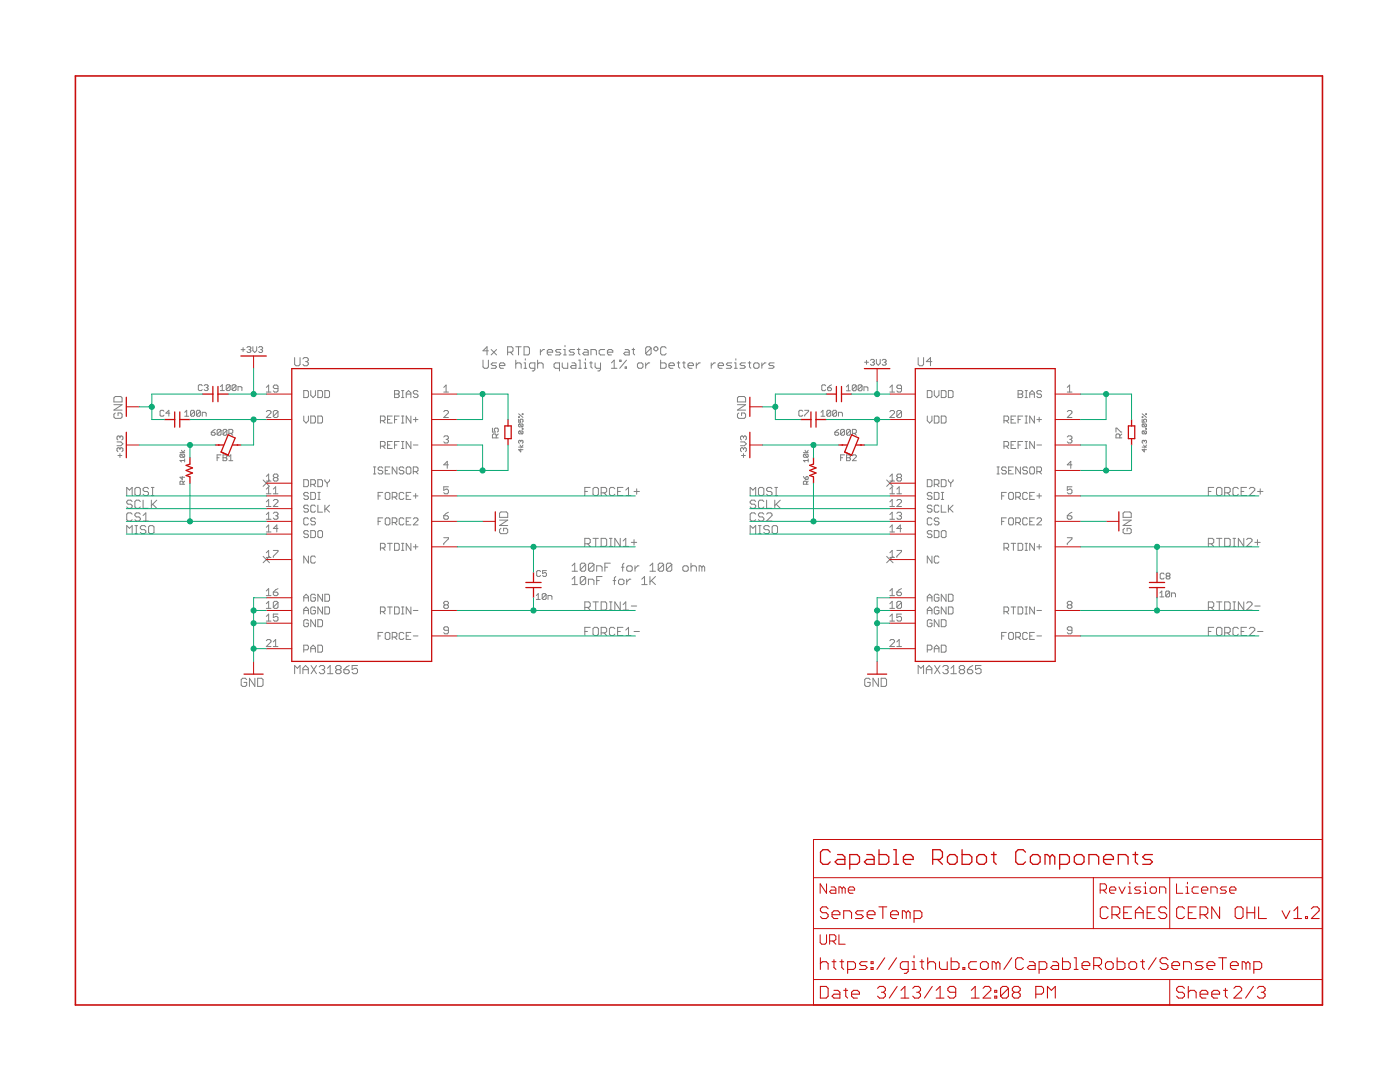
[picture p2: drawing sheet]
<svg xmlns="http://www.w3.org/2000/svg" width="279mm" height="216mm" viewBox="0 0 279 216" stroke-linecap="round" stroke-linejoin="round" font-family="sans-serif">
<g fill="none" stroke="#808080" stroke-width=".2">
<path d="M22.7 79.4l.3-.3h1.1l.3 .3v.8h-1.7zM40.4 77l-.2-.2h-.4l-.2 .2v.7l.2 .2h.4l.2-.2M40.7 77l.3-.2h.3l.2 .2-.2 .3M41.1 77.3h.2M41.3 77.3l.2 .3-.2 .3h-.3l-.3-.2M44 77.2l.4-.4v1.1M44 77.9h.8M45.9 77v.7l-.2 .2h-.4l-.2-.2M45.9 77l-.2-.2h-.4l-.2 .2v.7M45.9 77l-.8 .7M47.1 77v.7l-.2 .2h-.4l-.2-.2M47.1 77l-.2-.2h-.4l-.2 .2v.7"/>
<path d="M47.1 77l-.8 .7M47.5 77.9v-.7h.6l.2 .1v.6M48.1 69.8h.8M48.5 69.4v.7M49.3 69.4l.2-.2h.4l.2 .2-.2 .4M49.7 69.8h.2M49.9 69.8l.2 .2-.2 .3h-.4l-.2-.2M50.5 69.2v.8l.3 .3 .4-.3v-.8M51.6 69.4l.2-.2h.4l.2 .2-.2 .4M52 69.8h.2M52.2 69.8l.2 .2-.2 .3h-.4l-.2-.2M53.1 78.2h1"/>
<path d="M53.1 77.3l.5-.5v1.4M55.5 77.5h-.7l-.3-.2v-.2l.3-.3h.4l.3 .3v.9l-.3 .2h-.4l-.3-.2M58.8 71.4v1.3l.3 .3h.5l.3-.3v-1.3M60.5 71.6l.2-.2h.6l.2 .2v.3l-.2 .3M60.6 77.9h.7l.3 .3v.9l-.3 .2h-.7zM61 72.2h.3M61.3 72.2l.2 .2v.3l-.2 .3h-.6l-.2-.3M62 77.9v1l.5 .4 .4-.4v-1M63.4 77.9h.7l.3 .3v.9l-.3 .2h-.7zM64.8 77.9h.7l.3 .3v.9l-.3 .2h-.7zM78.7 77.9h.7l.3 .3v.2l-.3 .2 .3 .3v.2l-.3 .2h-.7zM78.7 78.6h.7"/>
<path d="M80.1 77.9h.5M80.1 79.3h.5M80.4 77.9v1.4M81.1 78.6h.9M81.1 79.3v-.9l.4-.5 .5 .5v.9M83.4 78.2l-.2-.3h-.5l-.2 .3v.2l.2 .2h.5l.2 .3v.2l-.2 .2h-.5l-.2-.2M88.6 77.3l.4-.5v1.4M88.6 78.2h.9M96.4 71.9v1.3l.3 .3h.5l.3-.3v-1.3M97.5 70h-1.1l.8-.8v1.6M98 69.7l1.1 1.1M99.1 69.7l-1.1 1.1"/>
<path d="M99.1 72.4h-.8l-.3 .3 .3 .2h.5l.3 .3-.3 .3h-.8M99.7 72.9h1.1v-.2l-.3-.3h-.6l-.2 .3v.5l.2 .3h.6M101.3 70.3h.8l.3-.3v-.5l-.3-.3h-.8v1.6M101.9 70.3l.5 .5M102.9 69.2h1.1M102.9 72.7l.3-.3h.6l.2 .3v.8M102.9 71.9v1.6M103.5 69.2v1.6M104.6 69.2h.8l.3 .3v1l-.3 .3h-.8zM104.6 73.5h.5M104.6 72.4h.2v1.1M104.8 71.6v.3"/>
<path d="M106.7 73.5h-.8l-.2-.3v-.5l.2-.3h.8v1.4l-.2 .2h-.3M107.3 72.7l.3-.3h.5l.3 .3v.8M107.3 71.9v1.6M107.8 69.7v1.1M108.7 69.7h-.3l-.6 .6M109.2 70.3h1.1v-.3l-.3-.3h-.5l-.3 .3v.5l.3 .3h.5M111.7 73.5h-.9l-.2-.3v-.5l.2-.3h.9v1.6M111.9 69.7h-.8l-.3 .3 .3 .3h.6l.2 .2-.2 .3h-.9M112.2 72.4v.8l.3 .3h.8v-1.1M112.5 70.8h.5M112.5 69.7h.3v1.1M112.8 68.9v.3"/>
<path d="M114.1 72.4h.6l.2 .3v.8h-.8l-.2-.3 .2-.3h.8M114.7 69.7h-.8l-.3 .3 .3 .3h.5l.3 .2-.3 .3h-.8M115.2 69.7h.6M115.5 69.5v1l.3 .3M115.5 73.5h.5M115.5 71.9h.3v1.6M116.6 69.7h.5l.3 .3v.8h-.8l-.3-.3 .3-.2h.8M116.6 73.5h.5M116.6 72.4h.2v1.1M116.8 71.6v.3M117.7 72.4h.5M117.9 70.8v-1.1h.9l.2 .3v.8"/>
<path d="M117.9 72.1v1.1l.3 .3M118.8 72.4v.8l.2 .3h.8M119.8 72.4v1.4l-.2 .2h-.3M120.7 69.7h-.9l-.2 .3v.5l.2 .3h.9M121.2 70.3h1.1v-.3l-.3-.3h-.5l-.3 .3v.5l.3 .3h.5M122 73.5h1.1M122 72.4l.6-.5v1.6M123.7 71.9h.3v.2h-.3zM124.8 69.7h.5l.3 .3v.8h-.8l-.3-.3 .3-.2h.8M124.8 73.2h.2v.3h-.2zM125 71.9l-1.3 1.6M126.1 69.7h.6"/>
<path d="M126.4 69.5v1l.3 .3M127.2 72.7l.3-.3h.5l.3 .3v.5l-.3 .3h-.5l-.3-.3zM128.9 72.4v1.1M129.7 72.4h-.3l-.5 .5M129.9 69.5l-.2-.3h-.6l-.2 .3v1M129.9 69.5v1l-.2 .3h-.6l-.2-.3M129.9 69.5l-1 1M130.5 69.5l.3-.3h.2l.3 .3v.2l-.3 .3h-.2l-.3-.3zM131.8 71.9v1.6h.9l.2-.3v-.5l-.2-.3h-.9M132.9 69.5l-.2-.3h-.6l-.3 .3v1l.3 .3h.6l.2-.3M133.5 72.9h1.1v-.2l-.3-.3h-.5l-.3 .3v.5l.3 .3h.5M135.1 72.4h.6"/>
<path d="M135.4 72.1v1.1l.3 .3M136.2 72.4h.6M136.5 72.1v1.1l.3 .3M137.3 72.9h1.1v-.2l-.3-.3h-.5l-.3 .3v.5l.3 .3h.5M139 72.4v1.1M139.8 72.4h-.3l-.5 .5M141.9 72.4v1.1M142.8 72.4h-.3l-.6 .5M143.3 72.9h1.1v-.2l-.3-.3h-.5l-.3 .3v.5l.3 .3h.5M146 72.4h-.8l-.3 .3 .3 .2h.6l.2 .3-.2 .3h-.9M146.6 73.5h.5M146.6 72.4h.3v1.1"/>
<path d="M146.9 71.6v.3M147.2 79.4l.2-.3h1.1l.3 .3v.8h-1.6zM148.8 72.4h-.8l-.3 .3 .3 .2h.5l.3 .3-.3 .3h-.8M149.3 72.4h.6M149.6 72.1v1.1l.3 .3M150.4 72.7l.3-.3h.5l.3 .3v.5l-.3 .3h-.5l-.3-.3zM152 72.4v1.1M152.9 72.4h-.3l-.6 .5M154.5 72.4h-.8l-.3 .3 .3 .2h.5l.3 .3-.3 .3h-.8M164.8 77l-.2-.2h-.4l-.2 .2v.8l.2 .2h.4l.2-.2M165.2 77.4h.6l.1 .4-.1 .2h-.4l-.2-.2zM165.9 76.8l-.7 .6"/>
<path d="M168.9 77.2l.4-.4v1.2M168.9 78h.8M170.9 77l-.2-.2h-.4l-.2 .2v.8M170.9 77v.8l-.2 .2h-.4l-.2-.2M170.9 77l-.8 .8M172 77l-.1-.2h-.5l-.1 .2v.8M172 77v.8l-.1 .2h-.5l-.1-.2M172 77l-.7 .8M172.4 78v-.8h.6l.2 .2v.6M172.6 72.3h.7M172.9 71.9v.8M173.7 71.9l.2-.2h.4l.2 .2-.2 .4"/>
<path d="M174.1 72.3h.2M174.3 72.3l.2 .2-.2 .4h-.4l-.2-.2M174.9 71.7v.8l.4 .4 .4-.4v-.8M176.1 71.9l.2-.2h.3l.2 .2-.2 .4M176.4 72.3h.2M176.6 72.3l.2 .2-.2 .4h-.3l-.2-.2M177.6 78.2h.9M177.6 77.3l.5-.5v1.4M179.9 77.5h-.7l-.2-.2v-.2l.2-.3h.5l.2 .3v.9l-.2 .2h-.5l-.2-.2M183.2 71.4v1.3l.3 .3h.6l.2-.3v-1.3M185.1 77.9h.7l.2 .3v.9l-.2 .2h-.7zM186 72.2h-1.1l.8-.8v1.6"/>
<path d="M186.5 77.9v1l.4 .4 .5-.4v-1M187.9 77.9h.7l.2 .3v.9l-.2 .2h-.7zM189.3 77.9h.7l.2 .3v.9l-.2 .2h-.7zM203.2 77.9h.7l.2 .3v.2l-.2 .2 .2 .3v.2l-.2 .2h-.7zM203.2 78.6h.7M204.6 77.9h.4M204.6 79.3h.4M204.8 77.9v1.4M205.5 78.6h.9M205.5 79.3v-.9l.5-.5 .4 .5v.9M207.9 78.2l-.3-.3h-.4l-.3 .3v.2l.3 .2h.4l.3 .3v.2l-.3 .2h-.4l-.3-.2M213 78.2h.9"/>
<path d="M213 77.3l.5-.5v1.4M22.7 80.8h1.7l-1.7 1h1.7M23 82.4l-.3 .3v.5l.3 .3h1.1l.3-.3v-.5l-.3-.3h-.5v.5M23.3 88.2h.8l.4 .4-.4 .3h-.8M23.5 90.9h.8M23.9 87.2v.2M23.9 89.5v.2M23.9 90.5v.8M23.9 89.5l-.2-.2-.4 .2v.4l.2 .2M23.9 87.2l-.2-.2-.4 .2v.4l.2 .2M23.9 89.5l.2-.2 .4 .2v.4l-.2 .2M23.9 87.2l.2-.2 .4 .2v.4l-.2 .2"/>
<path d="M25.3 98.9v-1.6l.5 .5 .6-.5v1.6M26.9 97.5l.3-.2h.5l.3 .2v1.1l-.3 .3h-.5l-.3-.3zM28.6 99.8v1.6h1M29.6 97.5l-.2-.2h-.6l-.2 .2v.3l.2 .3h.6l.2 .2v.3l-.2 .3h-.6l-.2-.3M30.2 99.8v1.6M30.2 97.3h.5M30.2 98.9h.5M30.5 97.3v1.6M31.3 99.8l-1.1 1.1M32.7 82.1l-.2-.2h-.4l-.2 .2v.7l.2 .2h.4l.2-.2M33.9 82.4h-.8l.6-.5v1.1M35.9 90.3h1"/>
<path d="M36.1 90.6h.6l.2 .2-.2 .4M36.1 90.6l-.2 .2 .2 .4h.6M36.1 90.6l.6 .6M36.2 89.9l.3 .4 .4-.4M36.4 95.1v.6l-.5-.5h1M36.5 96.6v-.4l-.4-.2-.2 .2v.4h1M36.9 91.9h-1l.3 .3M36.9 91.6v.6M36.9 96l-.4 .3M36.9 82.3l.4-.4v1.2M36.9 83.1h.8M38.8 82.1v.7l-.2 .3h-.4l-.2-.3"/>
<path d="M38.8 82.1l-.2-.2h-.4l-.2 .2v.7M38.8 82.1l-.8 .7M40 82.1v.7l-.2 .3h-.4l-.2-.3M40 82.1l-.2-.2h-.4l-.2 .2v.7M40 82.1l-.8 .7M40.4 83.1v-.8h.6l.1 .2v.6M42.2 86.3h.6l.1 .4-.1 .1h-.4l-.2-.1zM42.9 85.7l-.7 .6M43.3 91.3h.4M44.1 85.9l-.2-.2h-.4l-.2 .2v.8M44.1 90.8h-.8v1.1M44.1 85.9v.8l-.2 .1h-.4l-.2-.1"/>
<path d="M44.1 85.9l-.8 .8M44.5 90.8h.6l.2 .2-.2 .3 .2 .4-.2 .2h-.6zM44.5 91.3h.6M45.3 85.9l-.2-.2h-.4l-.2 .2v.8M45.3 85.9v.8l-.2 .1h-.4l-.2-.1M45.3 85.9l-.8 .8M45.7 91.9h.8M45.7 91.1l.4-.3v1.1M45.7 86.5h.6l.2-.2v-.4l-.2-.2h-.6v1.1M46.1 86.5l.4 .3M52.5 95.8l1.3 1.2M53.1 96h1"/>
<path d="M53.1 82.1l.3-.2h.4l.3 .2v.3l-1 .9h1M53.1 98.5h1M53.1 95.1l.5-.5v1.4M53.1 97.6l.5-.5v1.4M53.8 95.8l-1.3 1.2M54.5 99.9l.3-.2h.4l.3 .2v.2l-1 1h1M54.5 98.5h1M54.5 97.6l.5-.5v1.4M54.8 95.3l-.3-.2v-.3l.3-.2h.4l.3 .2v.3l-.3 .2M54.8 95.3l-.3 .2v.3l.3 .2h.4l.3-.2v-.3l-.3-.2M54.8 95.3h.4M55.5 82.1v1l-.3 .2h-.4l-.3-.2"/>
<path d="M55.5 82.1l-.3-.2h-.4l-.3 .2v1M55.5 82.1l-1 1M60.6 95.7h.7l.3 .2v1l-.3 .2h-.7zM60.6 83v.9l.5 .5 .5-.5v-.9M61.6 98.5l-.3-.2h-.4l-.3 .2v.2l.3 .3h.4l.3 .2v.2l-.3 .3h-.4l-.3-.3M62 83h.7l.2 .2v1l-.2 .2h-.7zM62 96.6h.7l.2-.2v-.5l-.2-.2h-.7v1.4M62 98.3h.7l.2 .2v.9l-.2 .3h-.7zM62.5 96.6l.4 .5M63.4 83h.7l.3 .2v1l-.3 .2h-.7zM63.4 95.7h.7l.3 .2v1l-.3 .2h-.7zM63.4 98.3h.5"/>
<path d="M63.4 99.7h.5M63.7 98.3v1.4M64.8 95.7v.2l.5 .5M65.3 96.4v.7M65.8 95.7v.2l-.5 .5M74.5 94.6h.5M74.5 93.2h.5M74.8 93.2v1.4M75.5 99h.4M75.9 83.9h.7l.3-.2v-.5l-.3-.2h-.7v1.4M75.9 89h.7l.3-.2v-.5l-.3-.2h-.7v1.4M76.4 93.4l-.2-.2h-.5l-.2 .2v.2l.2 .3h.5l.2 .2v.2l-.2 .3h-.5l-.2-.3"/>
<path d="M76.4 83.9l.5 .5M76.4 89l.5 .5M76.4 98.3h-.9v1.4M76.9 93.9h.4M77.1 98.3h.5l.2 .2v.9l-.2 .3h-.5l-.2-.3v-.9zM77.3 83.7h.5M77.3 88.8h.5M77.8 93.2h-.9v1.4h.9M78.3 83h-1v1.4h1M78.3 88.1h-1v1.4h1M78.3 99.2h.7l.2-.2v-.5l-.2-.2h-.7v1.4M78.7 83.7h.5"/>
<path d="M78.7 88.8h.5M78.7 99.2l.5 .5M79.2 93.2v1.4l-.9-1.4v1.4M79.7 83h-1v1.4M79.7 88.1h-1v1.4M80.1 83h.5M80.1 84.4h.5M80.1 88.1h.5M80.1 89.5h.5M80.4 83v1.4M80.4 88.1v1.4M80.6 93.4l-.2-.2h-.5l-.2 .2v.2l.2 .3h.5l.2 .2v.2l-.2 .3h-.5l-.2-.3"/>
<path d="M80.6 98.5l-.2-.2h-.5l-.2 .2v.9l.2 .3h.5l.2-.3M81.1 99h.4M81.3 93.2h.5l.2 .2v.9l-.2 .3h-.5l-.2-.3v-.9zM82 83v1.4l-.9-1.4v1.4M82 88.1v1.4l-.9-1.4v1.4M82 98.3h-.9v1.4h.9M82.5 94.1h.7l.2-.2v-.5l-.2-.2h-.7v1.4M82.5 83.7h.9M82.5 88.8h.9M82.5 99h.9M83 83.2v1M83 98.5v.9"/>
<path d="M83 94.1l.4 .5M88.6 82.1l.2-.2h.5l.2 .2v.3l-.9 .9h.9M88.6 87.2l.2-.2h.5l.2 .2v.2l-.2 .3M89 87.7h.3M89.3 87.7l.2 .2v.3l-.2 .2h-.5l-.2-.2M89.5 97.1h-.9v.7l.7-.2 .2 .2v.5l-.2 .2h-.5l-.2-.2M89.5 92.8h-.9l.7-.7v1.4M98.3 85.4v.8h.5l-.1-.4 .1-.4h.5l.1 .2v.4l-.1 .2M99 87.4v-.6l-.2-.2h-.3l-.2 .2v.6h1.1M99.4 86.6l-.4 .4M103.5 89.2h.9M103.5 83.2l.2 .1z"/>
<path d="M103.5 83.7v.5h.4l-.1-.3 .1-.2 .5 .1-.2 .4M103.5 82.6l.9 .7M103.7 84.6l-.2 .4 .2 .2h.5M103.7 86l-.2 .4 .2 .2h.5M103.7 84.6l.7 .1-.2 .5M103.7 86h.5l.2 .1-.2 .5M103.7 86l.5 .6M103.7 84.6l.5 .6M103.8 88.8l.3 .4 .3-.4M103.9 89.6v.6l-.4-.5h.9M103.9 88v.2M103.9 88l-.1-.1-.3 .1 .2 .5"/>
<path d="M103.9 88l.2-.1 .3 .1-.2 .5M104.2 82.6h.2v.1h-.2zM104.2 85.5h.2v.1h-.2zM116.7 98.1h.5M117.8 97.3h-1.1v1.6M118.6 97.3h.5l.3 .2v1.1l-.3 .3h-.5l-.3-.3v-1.1zM120 98.3h.8l.3-.2v-.6l-.3-.2h-.8v1.6M120.5 98.3l.6 .6M122.7 97.5l-.3-.2h-.5l-.3 .2v1.1l.3 .3h.5l.3-.3M123.3 98.1h.5M124.3 97.3h-1v1.6h1M124.9 98.9h1.1"/>
<path d="M124.9 97.8l.5-.5v1.6M126.5 98.1h1.1M127.1 97.5v1.1M147.2 80.8h1.6l-1.6 1h1.6M147.4 82.4l-.2 .3v.5l.2 .3h1.1l.3-.3v-.5l-.3-.3h-.5v.5M147.8 88.2h.8l.3 .4-.3 .3h-.8M148 90.9h.8M148.4 89.5l-.2-.2-.4 .2v.4l.2 .2M148.4 89.5l.2-.2 .3 .2v.4l-.1 .2M148.4 87.2l-.2-.2-.4 .2v.4l.2 .2M148.4 87.2l.2-.2 .3 .2v.4l-.1 .2M148.4 87.2v.2"/>
<path d="M148.4 89.5v.2M148.4 90.5v.8M149.7 98.9v-1.6l.6 .5 .5-.5v1.6M151.4 97.5l.2-.2h.6l.2 .2v1.1l-.2 .3h-.6l-.2-.3zM153 99.8v1.6h1.1M154.1 97.5l-.3-.2h-.5l-.3 .2v.3l.3 .3h.5l.3 .2v.3l-.3 .3h-.5l-.3-.3M154.6 99.8v1.6M154.6 97.3h.6M154.6 98.9h.6M154.9 97.3v1.6M155.7 99.8l-1.1 1.1M160.2 82.1l-.2-.2h-.4l-.2 .2v.7l.2 .2h.4l.2-.2"/>
<path d="M160.3 90.3h1M160.3 95.1l.5 .6M160.5 90.6l-.2 .2v.3l.2 .1h.6M160.5 90.6h.6l.2 .2-.2 .4M160.5 90.6l.6 .6M160.6 81.9h.8v.2l-.8 .7v.2M160.7 89.9l.3 .4 .3-.4M160.8 95.2l.3-.1 .2 .4-.5 .2zM161 96.6v-.4l-.2-.2-.5 .2v.4h1M161.3 91.9h-1l.4 .3M161.3 91.6v.6M161.3 96l-.3 .3"/>
<path d="M163.9 83.1h.7M163.9 82.3l.3-.4v1.2M165.8 82.1v.7l-.2 .3h-.4l-.2-.3M165.8 82.1l-.2-.2h-.4l-.2 .2v.7M165.8 82.1l-.8 .7M166.6 86.3h.6l.2 .4-.2 .1h-.4l-.2-.1zM167 82.1v.7l-.2 .3h-.4l-.2-.3M167 82.1l-.2-.2h-.4l-.2 .2v.7M167 82.1l-.8 .7M167.3 83.1v-.8h.6l.2 .2v.6M167.4 85.7l-.8 .6M167.8 91.3h.4"/>
<path d="M168.6 90.8h-.8v1.1M168.6 85.9v.8l-.2 .1h-.4l-.2-.1M168.6 85.9l-.2-.2h-.4l-.2 .2v.8M168.6 85.9l-.8 .8M169 90.8h.5l.2 .2-.2 .3 .2 .4-.2 .2h-.5zM169 91.3h.5M169.7 85.9v.8l-.2 .1h-.4l-.1-.1M169.7 85.9l-.2-.2h-.4l-.1 .2v.8M169.7 85.9l-.7 .8M170.1 86.5h.6l.2-.2v-.4l-.2-.2h-.6v1.1M170.1 91l.2-.2h.4l.2 .2v.1l-.8 .8h.8M170.5 86.5l.4 .3"/>
<path d="M177 95.8l1.2 1.2M177.6 96h.9M177.6 82.1l.2-.2h.5l.2 .2v.3l-.9 .9h.9M177.6 98.5h.9M177.6 95.1l.5-.5v1.4M177.6 97.6l.5-.5v1.4M178.2 95.8l-1.2 1.2M179 99.9l.2-.2h.5l.2 .2v.2l-.9 1h.9M179 98.5h.9M179 97.6l.5-.5v1.4M179.2 95.3l-.2 .2v.3l.2 .2h.5l.2-.2v-.3l-.2-.2M179.2 95.3l-.2-.2v-.3l.2-.2h.5l.2 .2v.3l-.2 .2"/>
<path d="M179.2 95.3h.5M179.9 82.1l-.9 1M179.9 82.1v1l-.2 .2h-.5l-.2-.2M179.9 82.1l-.2-.2h-.5l-.2 .2v1M185.1 95.7h.7l.2 .2v1l-.2 .2h-.7zM185.1 83v.9l.4 .5 .5-.5v-.9M186 98.5l-.2-.2h-.5l-.2 .2v.2l.2 .3h.5l.2 .2v.2l-.2 .3h-.5l-.2-.3M186.5 83h.7l.2 .2v1l-.2 .2h-.7zM186.5 96.6h.7l.2-.2v-.5l-.2-.2h-.7v1.4M186.5 98.3h.7l.2 .2v.9l-.2 .3h-.7zM186.9 96.6l.5 .5M187.9 83h.7l.2 .2v1l-.2 .2h-.7z"/>
<path d="M187.9 95.7h.7l.2 .2v1l-.2 .2h-.7zM187.9 98.3h.4M187.9 99.7h.4M188.1 98.3v1.4M189.3 95.7v.2l.4 .5M189.7 96.4v.7M190.2 95.7v.2l-.5 .5M199 94.6h.4M199 93.2h.4M199.2 93.2v1.4M199.9 99h.5M200.4 83.9h.7l.2-.2v-.5l-.2-.2h-.7v1.4"/>
<path d="M200.4 89h.7l.2-.2v-.5l-.2-.2h-.7v1.4M200.8 93.4l-.2-.2h-.5l-.2 .2v.2l.2 .3h.5l.2 .2v.2l-.2 .3h-.5l-.2-.3M200.8 98.3h-.9v1.4M200.8 83.9l.5 .5M200.8 89l.5 .5M201.3 93.9h.5M201.3 98.5l.2-.2h.5l.2 .2v.9l-.2 .3h-.5l-.2-.3zM201.8 83.7h.4M201.8 88.8h.4M202.2 93.2h-.9v1.4h.9M202.7 83h-.9v1.4h.9M202.7 88.1h-.9v1.4h.9"/>
<path d="M202.7 99.2h.7l.2-.2v-.5l-.2-.2h-.7v1.4M203.2 83.7h.4M203.2 88.8h.4M203.2 99.2l.4 .5M203.6 93.2v1.4l-.9-1.4v1.4M204.1 83h-.9v1.4M204.1 88.1h-.9v1.4M204.6 83h.4M204.6 84.4h.4M204.6 88.1h.4M204.6 89.5h.4M204.8 83v1.4"/>
<path d="M204.8 88.1v1.4M205 93.4l-.2-.2h-.5l-.2 .2v.2l.2 .3h.5l.2 .2v.2l-.2 .3h-.5l-.2-.3M205 98.5l-.2-.2h-.5l-.2 .2v.9l.2 .3h.5l.2-.3M205.5 93.4l.2-.2h.5l.2 .2v.9l-.2 .3h-.5l-.2-.3zM205.5 99h.5M206.4 98.3h-.9v1.4h.9M206.4 83v1.4l-.9-1.4v1.4M206.4 88.1v1.4l-.9-1.4v1.4M206.9 83.7h1M206.9 88.8h1M206.9 94.1h.7l.3-.2v-.5l-.3-.2h-.7v1.4M206.9 99h1"/>
<path d="M207.4 83.2v1M207.4 98.5v.9M207.4 94.1l.5 .5M213 82.1l.2-.2h.5l.2 .2v.3l-.9 .9h.9M213 87.2l.2-.2h.5l.2 .2v.2l-.2 .3M213.5 87.7h.2M213.7 87.7l.2 .2v.3l-.2 .2h-.5l-.2-.2M213.9 92.8h-.9l.7-.7v1.4M213.9 97.1h-.9v.7l.7-.2 .2 .2v.5l-.2 .2h-.5l-.2-.2M222.7 86.2v-.8h.2l.8 .8h.2M223.5 87.4v-.6l-.2-.2h-.4l-.2 .2v.6h1.2M223.9 86.6l-.4 .4"/>
<path d="M227.9 89.2h.9M227.9 83.7v.5h.5l-.2-.3 .2-.2 .4 .1-.1 .4M227.9 83.2l.2 .1zM227.9 82.6l.9 .7M228.1 86l-.2 .1 .2 .5h.6M228.1 86h.6l.1 .1-.1 .5M228.1 84.6l-.2 .1 .2 .5h.6M228.1 84.6l.7 .1-.1 .5M228.1 86l.6 .6M228.1 84.6l.6 .6M228.2 88.8l.3 .4 .3-.4M228.4 89.6v.6l-.5-.5h.9"/>
<path d="M228.4 88l-.2-.1-.3 .1 .2 .5M228.4 88l.1-.1 .3 .1-.1 .5M228.4 88v.2M228.7 85.5h.1v.1h-.1zM228.7 82.6h.1v.1h-.1zM241.2 98.1h.5M242.2 97.3h-1v1.6M243.1 97.3h.5l.3 .2v1.1l-.3 .3h-.5l-.3-.3v-1.1zM244.4 98.3h.8l.3-.2v-.6l-.3-.2h-.8v1.6M245 98.3l.5 .6M247.1 97.5l-.2-.2h-.6l-.2 .2v1.1l.2 .3h.6l.2-.3M247.7 98.1h.5"/>
<path d="M248.8 97.3h-1.1v1.6h1.1M249.3 97.5l.3-.2h.5l.3 .2v.3l-1.1 1.1h1.1M251 98.1h1.1M251.5 97.5v1.1M25.3 106.5v-1.6l.5 .5 .6-.5v1.6M26.4 100.1l-.3-.3h-.6l-.2 .3v.2l.2 .3h.6l.3 .3v.3l-.3 .2h-.6l-.2-.2M26.4 102.6l-.3-.3h-.6l-.2 .3v1.1l.2 .3h.6l.3-.3M26.9 106.5h.6M26.9 104.9h.6M27.2 104.9v1.6M28 100.1l-.3-.3h-.5l-.3 .3v1.1l.3 .2h.5l.3-.2M28 102.6l-.3-.3h-.5l-.3 .3v.3l.3 .2h.5l.3 .3v.3l-.3 .3h-.5l-.3-.3"/>
<path d="M28.6 102.9l.5-.6v1.7M28.6 104h1M29.1 105.1l-.3-.2h-.5l-.3 .2v.3l.3 .3h.5l.3 .3v.2l-.3 .3h-.5l-.3-.3M29.7 105.1l.2-.2h.6l.2 .2v1.1l-.2 .3h-.6l-.2-.3zM30.5 100.6l.8 .8M52.5 111l1.3 1.3M53.1 118.9h1M53.1 103.6h1M53.1 100.1l.5-.4v1.4M53.1 102.7l.5-.5v1.4M53.1 105.2l.5-.4v1.4M53.1 110.3l.5-.5v1.4"/>
<path d="M53.1 117.9l.5-.4v1.4M53.1 111.2h1M53.1 106.2h1M53.1 101.1h1M53.8 111l-1.3 1.3M54.5 118.2h.7l.3 .2v.2l-.3 .3h-.4l-.3-.3zM54.5 109.8h1v.3l-1 .9v.2M54.5 102.4l.3-.2h.4l.3 .2v.3l-.3 .2M55 102.9h.2M55.2 102.9l.3 .2v.3l-.3 .2h-.4l-.3-.2M55.5 117.5l-1 .7M55.5 105.5h-1l.7-.7v1.4"/>
<path d="M60.6 120v-1l.5-.4 .5 .4v1M60.6 119.3h1M61.6 103.6l-.3-.3h-.4l-.3 .3v.9l.3 .2h.4l.3-.2M61.6 106.1l-.3-.2h-.4l-.3 .2v.2l.3 .3h.4l.3 .2v.2l-.3 .3h-.4l-.3-.3M61.6 101l-.3-.2h-.4l-.3 .2v.3l.3 .2h.4l.3 .2v.3l-.3 .2h-.4l-.3-.2M61.6 111v1.4l-1-1.4v1.4M62 105.9h.7l.2 .2v.9l-.2 .3h-.7zM62.9 111.2l-.2-.2h-.4l-.3 .2v.9l.3 .3h.4l.2-.3M62.9 101l-.2-.2h-.4l-.3 .2v1l.3 .2h.4l.2-.2M62.9 103.6l-.2-.3h-.4l-.3 .3v.2l.3 .2h.4l.2 .3v.2l-.2 .2h-.4l-.3-.2M62.9 118.8l-.2-.2h-.4l-.3 .2v.9l.3 .3h.4l.2-.3v-.4h-.4M63.4 106.1l.3-.2h.4l.3 .2v.9l-.3 .3h-.4l-.3-.3z"/>
<path d="M63.4 100.8v1.4h1M64.4 118.6v1.4l-1-1.4v1.4M64.8 100.8v1.4M64.8 118.6h.7l.3 .2v.9l-.3 .3h-.7zM65.1 101.5l.7 .7M65.8 100.8l-1 .9M75.5 104h.4M75.9 109.3h.7l.3-.2v-.5l-.3-.2h-.7v1.4M76.4 103.3h-.9v1.4M76.4 109.3l.5 .5M77.1 103.3h.5l.2 .3v.9l-.2 .2h-.5l-.2-.2v-.9zM77.3 108.4h1"/>
<path d="M77.8 108.4v1.4M78.3 104.3h.7l.2-.3v-.4l-.2-.3h-.7v1.4M78.7 108.4h.7l.3 .2v1l-.3 .2h-.7zM78.7 104.3l.5 .4M80.1 108.4h.5M80.1 109.8h.5M80.4 108.4v1.4M80.6 103.6l-.2-.3h-.5l-.2 .3v.9l.2 .2h.5l.2-.2M81.1 104h.4M82 103.3h-.9v1.4h.9M82 108.4v1.4l-.9-1.4v1.4M82.5 103.6l.2-.3h.5l.2 .3v.2l-.9 .9h.9"/>
<path d="M82.5 109.1h.9M83 108.6v1M88.6 102.9h.7l.2 .2v.3l-.2 .2h-.5l-.2-.2zM88.6 107.3h.9v.2l-.9 1v.2M89.5 102.2l-.9 .7M99.7 102.4l.3-.2h1l.3 .2v.8h-1.6zM99.7 103.8h1.6l-1.6 1.1h1.6M100 105.4l-.3 .3v.5l.3 .3h1l.3-.3v-.5l-.3-.3h-.5v.6M107 118.8l.4-.4v1.2M107 119.6h.8M107.9 114l-.2-.1h-.4l-.2 .1v.8l.2 .2h.4l.2-.2M109 118.6v.8l-.2 .2h-.4l-.2-.2"/>
<path d="M109 118.6l-.2-.2h-.4l-.2 .2v.8M109 118.6l-.8 .8M109.1 113.9h-.8v.5l.4-.1 .4 .1v.4l-.2 .2h-.4l-.2-.2M109.4 119.6v-.8h.6l.2 .2v.6M114.2 112.9l.5-.5v1.6M114.2 115.6l.5-.6v1.6M114.2 114h1.1M114.2 116.6h1.1M116.7 108.5h.8l.3-.3v-.5l-.3-.3h-.8v1.6M116.9 112.6v1.1l-.3 .3h-.5l-.3-.3M116.9 112.6l-.3-.2h-.5l-.3 .2v1.1M116.9 115.3l-.3-.3h-.5l-.3 .3v1.1"/>
<path d="M116.9 115.3v1.1l-.3 .2h-.5l-.3-.2M116.9 112.6l-1.1 1.1M116.9 115.3l-1.1 1.1M117.2 108.5l.6 .5M117.4 116.6v-1h.9l.2 .2v.8M118.3 107.4h1.1M118.5 112.6v1.1l-.2 .3h-.6l-.3-.3M118.5 112.6l-.2-.2h-.6l-.3 .2v1.1M118.5 112.6l-1.1 1.1M118.9 107.4v1.6M119.1 114v-1.1h.8l.3 .3v.8M119.1 115.8h.5"/>
<path d="M120 107.4h.8l.3 .3v1.1l-.3 .2h-.8zM120.2 115h-1.1v1.6M120.7 113.2h.6M121.6 107.4h.6M121.6 109h.6M121.8 112.4h-1.1v1.6M121.9 107.4v1.6M122.3 115.8h.6M122.9 115l-.3 .3v1.3M123.4 115.8l.3-.2h.5l.3 .2v.6l-.3 .2h-.5l-.3-.2zM123.8 107.4v1.6l-1.1-1.6v1.6M124 113.2h.5"/>
<path d="M124.4 109h1M124.4 107.9l.5-.5v1.6M124.5 112.4l-.2 .2v1.4M125.1 113.2l.2-.3h.6l.3 .3v.5l-.3 .3h-.6l-.2-.3zM125.1 115.6v1M125.9 115.6h-.3l-.5 .5M126 108.2h1.1M126.5 107.7v1.1M126.7 112.9v1.1M127.5 112.9h-.2l-.6 .6M128.1 116.6h1.1M128.1 115.6l.5-.6v1.6"/>
<path d="M129.7 114h1.1M129.7 112.9l.6-.5v1.6M129.7 115v1.6M130 115.8l.8 .8M130.8 115l-1.1 1.1M132.4 112.6v1.1l-.2 .3h-.6l-.2-.3M132.4 112.6l-.2-.2h-.6l-.2 .2v1.1M132.4 112.6l-1 1.1M134.1 112.6v1.1l-.3 .3h-.5l-.3-.3M134.1 112.6l-.3-.2h-.5l-.3 .2v1.1M134.1 112.6l-1.1 1.1M136.3 113.2l.2-.3h.6l.3 .3v.5l-.3 .3h-.6l-.2-.3z"/>
<path d="M137.9 113.2l.3-.3h.5l.3 .3v.8M137.9 112.4v1.6M140.1 113.2l-.3-.3h-.3v1.1M140.1 113.2v.8M140.1 113.2l.3-.3 .2 .3v.8M149.7 106.5v-1.6l.6 .5 .5-.5v1.6M150.8 100.1l-.3-.3h-.5l-.3 .3v.2l.3 .3h.5l.3 .3v.3l-.3 .2h-.5l-.3-.2M150.8 102.6l-.3-.3h-.5l-.3 .3v1.1l.3 .3h.5l.3-.3M151.4 106.5h.5M151.4 104.9h.5M151.6 104.9v1.6M152.4 100.1l-.2-.3h-.6l-.2 .3v1.1l.2 .2h.6l.2-.2"/>
<path d="M152.4 102.6l-.2-.3h-.6l-.2 .3v.3l.2 .2h.6l.2 .3v.3l-.2 .3h-.6l-.2-.3M153 102.6l.3-.3h.5l.3 .3v.3l-1.1 1.1h1.1M153.5 105.1l-.2-.2h-.6l-.3 .2v.3l.3 .3h.6l.2 .3v.2l-.2 .3h-.6l-.3-.3M154.1 105.1l.2-.2h.6l.3 .2v1.1l-.3 .3h-.6l-.2-.3zM154.9 100.6l.8 .8M177 111l1.2 1.3M177.6 118.9h.9M177.6 103.6h.9M177.6 111.2h.9M177.6 106.2h.9M177.6 101.1h.9M177.6 100.1l.5-.4v1.4"/>
<path d="M177.6 102.7l.5-.5v1.4M177.6 105.2l.5-.4v1.4M177.6 110.3l.5-.5v1.4M177.6 117.9l.5-.4v1.4M178.2 111l-1.2 1.3M179 118.2h.7l.2 .2v.2l-.2 .3h-.5l-.2-.3zM179 109.8h.9v.3l-.9 .9v.2M179 102.4l.2-.2h.5l.2 .2v.3l-.2 .2M179.5 102.9h.2M179.7 102.9l.2 .2v.3l-.2 .2h-.5l-.2-.2M179.9 105.5h-.9l.7-.7v1.4M179.9 117.5l-.9 .7"/>
<path d="M185.1 119.3h.9M185.1 120v-1l.4-.4 .5 .4v1M186 103.6l-.2-.3h-.5l-.2 .3v.9l.2 .2h.5l.2-.2M186 106.1l-.2-.2h-.5l-.2 .2v.2l.2 .3h.5l.2 .2v.2l-.2 .3h-.5l-.2-.3M186 101l-.2-.2h-.5l-.2 .2v.3l.2 .2h.5l.2 .2v.3l-.2 .2h-.5l-.2-.2M186 111v1.4l-.9-1.4v1.4M186.5 105.9h.7l.2 .2v.9l-.2 .3h-.7zM187.4 111.2l-.2-.2h-.5l-.2 .2v.9l.2 .3h.5l.2-.3M187.4 103.6l-.2-.3h-.5l-.2 .3v.2l.2 .2h.5l.2 .3v.2l-.2 .2h-.5l-.2-.2M187.4 118.8l-.2-.2h-.5l-.2 .2v.9l.2 .3h.5l.2-.3v-.4h-.5M187.4 101l-.2-.2h-.5l-.2 .2v1l.2 .2h.5l.2-.2M187.9 106.1l.2-.2h.5l.2 .2v.9l-.2 .3h-.5l-.2-.3z"/>
<path d="M187.9 100.8v1.4h.9M188.8 118.6v1.4l-.9-1.4v1.4M189.3 118.6h.7l.2 .2v.9l-.2 .3h-.7zM189.3 100.8v1.4M189.5 101.5l.7 .7M190.2 100.8l-.9 .9M199.9 104h.5M200.4 109.3h.7l.2-.2v-.5l-.2-.2h-.7v1.4M200.8 103.3h-.9v1.4M200.8 109.3l.5 .5M201.3 103.6l.2-.3h.5l.2 .3v.9l-.2 .2h-.5l-.2-.2zM201.8 108.4h.9"/>
<path d="M202.2 108.4v1.4M202.7 104.3h.7l.2-.3v-.4l-.2-.3h-.7v1.4M203.2 108.4h.7l.2 .2v1l-.2 .2h-.7zM203.2 104.3l.4 .4M204.6 108.4h.4M204.6 109.8h.4M204.8 108.4v1.4M205 103.6l-.2-.3h-.5l-.2 .3v.9l.2 .2h.5l.2-.2M205.5 104h.5M206.4 103.3h-.9v1.4h.9M206.4 108.4v1.4l-.9-1.4v1.4M206.9 103.6l.3-.3h.4l.3 .3v.2l-1 .9h1"/>
<path d="M206.9 109.1h1M207.4 108.6v1M213 102.9h.7l.2 .2v.3l-.2 .2h-.5l-.2-.2zM213 107.3h.9v.2l-.9 1v.2M213.9 102.2l-.9 .7M224.1 103.8h1.7l-1.7 1.1h1.7M224.1 102.4l.3-.2h1.1l.3 .2v.8h-1.7zM224.4 105.4l-.3 .3v.5l.3 .3h1.1l.3-.3v-.5l-.3-.3h-.6v.6M231.5 118.3l.4-.4v1.2M231.5 119.1h.8M232.3 114.6l-.2-.2h-.3l-.3 .2v.7l.3 .2h.3l.2-.2M232.9 115l-.2 .1 .2 .4h.4l.2-.2-.2-.3"/>
<path d="M232.9 115l-.2-.2 .2-.4h.4l.2 .2-.2 .4M232.9 115h.4M233.4 118.1v.8l-.2 .2h-.4l-.2-.2M233.4 118.1l-.2-.2h-.4l-.2 .2v.8M233.4 118.1l-.8 .8M233.8 119.1v-.8h.6l.2 .2v.6M241.2 108.5h.8l.2-.3v-.5l-.2-.3h-.8v1.6M241.7 108.5l.5 .5M242.8 107.4h1.1M243.3 107.4v1.6M244.4 107.4h.8l.3 .3v1.1l-.3 .2h-.8zM246.1 107.4h.5"/>
<path d="M246.1 109h.5M246.3 107.4v1.6M248.2 107.4v1.6l-1.1-1.6v1.6M248.8 107.7l.2-.3h.6l.3 .3v.2l-1.1 1.1h1.1M250.4 108.2h1.1M251 107.7v1.1M49.2 135.6l-.2-.3h-.6l-.3 .3v1.1l.3 .3h.6l.2-.3v-.5h-.5M50.9 135.3v1.7l-1.1-1.7v1.7M51.4 135.3h.8l.3 .3v1.1l-.3 .3h-.8zM53.1 121.4h1M53.1 127.8l.3-.2h.4l.3 .2v.3l-1 .9h1M53.1 123l.5-.5v1.4"/>
<path d="M53.1 120.5l.5-.5v1.4M53.1 123.9h1M54.5 129h1M54.5 128.1l.5-.5v1.4M55.5 122.5h-1v.7l.7-.2 .3 .2v.5l-.3 .2h-.4l-.3-.2M55.5 120.2l-.3-.2h-.4l-.3 .2v1M55.5 120.2v1l-.3 .2h-.4l-.3-.2M55.5 120.2l-1 1M58.8 134.4v-1.6l.6 .5 .5-.5v1.6M60.5 134.4v-1.1l.5-.5 .5 .5v1.1M60.5 133.6h1M60.6 121.8h1"/>
<path d="M60.6 122.5v-.9l.5-.5 .5 .5v.9M60.6 129.7h.7l.3-.3v-.4l-.3-.3h-.7v1.4M61.6 123.9l-.3-.2h-.4l-.3 .2v.9l.3 .3h.4l.3-.3v-.4h-.5M62 130.1v-.9l.5-.5 .4 .5v.9M62 129.4h.9M62.1 132.8l1.1 1.6M62.9 121.3l-.2-.2h-.4l-.3 .2v1l.3 .2h.4l.2-.2v-.5h-.4M62.9 123.7v1.4l-.9-1.4v1.4M63.2 132.8l-1.1 1.6M63.4 123.7h.7l.3 .2v.9l-.3 .3h-.7zM63.4 128.7h.7l.3 .3v.9l-.3 .2h-.7zM63.7 133.1l.3-.3h.5l.3 .3v.2l-.3 .3"/>
<path d="M64.3 133.6h.2M64.4 121.1v1.4l-1-1.4v1.4M64.5 133.6l.3 .3v.3l-.3 .2h-.5l-.3-.2M64.8 121.1h.7l.3 .2v1l-.3 .2h-.7zM65.4 134.4h1M65.4 133.3l.5-.5v1.6M67.3 133.6h.5M67.3 133.6l-.3-.3v-.2l.3-.3h.5l.3 .3v.2l-.3 .3M67.3 133.6l-.3 .3v.3l.3 .2h.5l.3-.2v-.3l-.3-.3M68.6 133.6h.8l.3 .3v.3l-.3 .2h-.5l-.3-.2zM69.7 132.8l-.5 .3-.6 .5M71.4 132.8h-1.1v.8l.5-.3h.3l.3 .3v.6l-.3 .2h-.6l-.2-.2"/>
<path d="M75.5 126.9h.4M75.9 122h.7l.3-.2v-.5l-.3-.2h-.7v1.4M76.4 126.2h-.9v1.4M76.4 122l.5 .5M77.1 126.2h.5l.2 .2v1l-.2 .2h-.5l-.2-.2v-1zM77.3 121.1h1M77.8 121.1v1.4M78.3 127.1h.7l.2-.2v-.5l-.2-.2h-.7v1.4M78.7 121.1h.7l.3 .2v1l-.3 .2h-.7zM78.7 127.1l.5 .5M80.1 121.1h.5M80.1 122.5h.5"/>
<path d="M80.4 121.1v1.4M80.6 126.4l-.2-.2h-.5l-.2 .2v1l.2 .2h.5l.2-.2M81.1 126.9h.4M82 121.1v1.4l-.9-1.4v1.4M82 126.2h-.9v1.4h.9M82.5 121.8h.9M82.5 126.9h.9M88.8 120.7l-.2-.2v-.3l.2-.2h.5l.2 .2v.3l-.2 .2M88.8 120.7l-.2 .2v.3l.2 .2h.5l.2-.2v-.3l-.2-.2M88.8 120.7h.5M89.5 125.8h-.7l-.2-.3v-.2l.2-.2h.5l.2 .2v.9l-.2 .3h-.5l-.2-.3M116.7 121.2h.8l.3-.3v-.5l-.3-.3h-.8v1.6"/>
<path d="M116.7 126h.5M117.2 121.2l.6 .5M117.8 125.2h-1.1v1.6M118.3 120.1h1.1M118.6 125.2h.5l.3 .3v1l-.3 .3h-.5l-.3-.3v-1zM118.9 120.1v1.6M120 120.1h.8l.3 .3v1.1l-.3 .2h-.8zM120 126.3h.8l.3-.3v-.5l-.3-.3h-.8v1.6M120.5 126.3l.6 .5M121.6 120.1h.6M121.6 121.7h.6M121.9 120.1v1.6"/>
<path d="M122.7 125.5l-.3-.3h-.5l-.3 .3v1l.3 .3h.5l.3-.3M123.3 126h.5M123.8 120.1v1.6l-1.1-1.6v1.6M124.3 125.2h-1v1.6h1M124.4 120.6l.5-.5v1.6M124.4 121.7h1M124.9 125.7l.5-.5v1.6M124.9 126.8h1.1M126 120.9h1.1M126.5 126h1.1M173.7 135.6l-.3-.3h-.6l-.2 .3v1.1l.2 .3h.6l.3-.3v-.5h-.6M175.3 135.3v1.7l-1.1-1.7v1.7"/>
<path d="M175.9 135.3h.8l.2 .3v1.1l-.2 .3h-.8zM177.6 121.4h.9M177.6 127.8l.2-.2h.5l.2 .2v.3l-.9 .9h.9M177.6 123.9h.9M177.6 123l.5-.5v1.4M177.6 120.5l.5-.5v1.4M179 129h.9M179 128.1l.5-.5v1.4M179.9 122.5h-.9v.7l.7-.2 .2 .2v.5l-.2 .2h-.5l-.2-.2M179.9 120.2l-.2-.2h-.5l-.2 .2v1M179.9 120.2v1l-.2 .2h-.5l-.2-.2M179.9 120.2l-.9 1"/>
<path d="M183.2 134.4v-1.6l.6 .5 .5-.5v1.6M184.9 133.6h1.1M184.9 134.4v-1.1l.5-.5 .6 .5v1.1M185.1 121.8h.9M185.1 129.7h.7l.2-.3v-.4l-.2-.3h-.7v1.4M185.1 122.5v-.9l.4-.5 .5 .5v.9M186 123.9l-.2-.2h-.5l-.2 .2v.9l.2 .3h.5l.2-.3v-.4h-.5M186.5 129.4h.9M186.5 130.1v-.9l.4-.5 .5 .5v.9M186.5 132.8l1.1 1.6M187.4 121.3l-.2-.2h-.5l-.2 .2v1l.2 .2h.5l.2-.2v-.5h-.5M187.4 123.7v1.4l-.9-1.4v1.4"/>
<path d="M187.6 132.8l-1.1 1.6M187.9 123.7h.7l.2 .2v.9l-.2 .3h-.7zM187.9 128.7h.7l.2 .3v.9l-.2 .2h-.7zM188.2 133.1l.2-.3h.6l.2 .3v.2l-.2 .3M188.7 133.6h.3M188.8 121.1v1.4l-.9-1.4v1.4M189 133.6l.2 .3v.3l-.2 .2h-.6l-.2-.2M189.3 121.1h.7l.2 .2v1l-.2 .2h-.7zM189.8 134.4h1.1M189.8 133.3l.5-.5v1.6M191.7 133.6h.5M191.7 133.6l-.3-.3v-.2l.3-.3h.5l.3 .3v.2l-.3 .3"/>
<path d="M191.7 133.6l-.3 .3v.3l.3 .2h.5l.3-.2v-.3l-.3-.3M193.1 133.6h.8l.2 .3v.3l-.2 .2h-.6l-.2-.2zM194.1 132.8l-.5 .3-.5 .5M195.8 132.8h-1.1v.8l.5-.3h.3l.3 .3v.6l-.3 .2h-.5l-.3-.2M199.9 126.9h.5M200.4 122h.7l.2-.2v-.5l-.2-.2h-.7v1.4M200.8 126.2h-.9v1.4M200.8 122l.5 .5M201.3 126.4l.2-.2h.5l.2 .2v1l-.2 .2h-.5l-.2-.2zM201.8 121.1h.9M202.2 121.1v1.4M202.7 127.1h.7l.2-.2v-.5l-.2-.2h-.7v1.4"/>
<path d="M203.2 121.1h.7l.2 .2v1l-.2 .2h-.7zM203.2 127.1l.4 .5M204.6 121.1h.4M204.6 122.5h.4M204.8 121.1v1.4M205 126.4l-.2-.2h-.5l-.2 .2v1l.2 .2h.5l.2-.2M205.5 126.9h.5M206.4 126.2h-.9v1.4h.9M206.4 121.1v1.4l-.9-1.4v1.4M206.9 121.8h1M206.9 126.9h1M213.2 120.7l-.2-.2v-.3l.2-.2h.5l.2 .2v.3l-.2 .2"/>
<path d="M213.2 120.7l-.2 .2v.3l.2 .2h.5l.2-.2v-.3l-.2-.2M213.2 120.7h.5M213.9 125.8h-.7l-.2-.3v-.2l.2-.2h.5l.2 .2v.9l-.2 .3h-.5l-.2-.3M241.2 121.2h.8l.2-.3v-.5l-.2-.3h-.8v1.6M241.2 126h.5M241.7 121.2l.5 .5M242.2 125.2h-1v1.6M242.8 120.1h1.1M242.8 125.5l.3-.3h.5l.3 .3v1l-.3 .3h-.5l-.3-.3zM243.3 120.1v1.6M244.4 120.1h.8l.3 .3v1.1l-.3 .2h-.8zM244.4 126.3h.8l.3-.3v-.5l-.3-.3h-.8v1.6"/>
<path d="M245 126.3l.5 .5M246.1 120.1h.5M246.1 121.7h.5M246.3 120.1v1.6M247.1 125.5l-.2-.3h-.6l-.2 .3v1l.2 .3h.6l.2-.3M247.7 126h.5M248.2 120.1v1.6l-1.1-1.6v1.6M248.8 125.2h-1.1v1.6h1.1M248.8 120.4l.2-.3h.6l.3 .3v.2l-1.1 1.1h1.1M249.3 125.5l.3-.3h.5l.3 .3v.2l-1.1 1.1h1.1M250.4 120.9h1.1M251 126h1.1"/>
</g>
<g fill="none" stroke="#c90d0c" stroke-width=".25">
<path d="M25.2 79.3v3.8M40.4 78.6h2.1M42.5 77.1v3.1M43.5 77.1v3.1M43.5 78.6h2M48.1 71h5M58.2 73.6h27.9v58.4h-27.9zM149.6 79.3v3.8M164.9 78.6h2M166.9 77.1v3.1M167.9 78.6h2.1M167.9 77.1v3.1"/>
<path d="M172.5 73.6h5.1M182.7 73.6h27.9v58.4h-27.9zM25.2 86.3v5M32.8 83.7h2.1M34.9 82.2v3M35.9 82.2v3M35.9 83.7h2M37.9 91.3v1.3l-.8 .3 1.3 .5-1.3 .5 1.3 .5-1.3 .5 .8 .2v1.3M43 88.8h1.6M45.5 86.8l1.4 .6-1.4 3.4-1.4-.6zM46.4 88.8h1.7M100.8 85h1.2v2.5h-1.2z"/>
<path d="M101.4 83.7v1.3M101.4 87.5v1.3M149.6 86.3v5M159.8 83.7h2M161.8 82.2v3M162.3 91.3v1.3l-.7 .3 1.3 .5-1.3 .5 1.3 .5-1.3 .5 .7 .2v1.3M162.9 83.7h2M162.9 82.2v3M167.4 88.8h1.7M170 86.8l1.4 .6-1.4 3.4-1.4-.6zM170.9 88.8h1.6M225.2 85h1.3v2.5h-1.3z"/>
<path d="M225.8 83.7v1.3M225.8 87.5v1.3M98.8 102.1v3.8M104.9 116.2h3.1M104.9 117.2h3.1M106.5 114.2v2M106.5 117.2v2.1M223.3 102.1v3.8M229.4 116.2h3M229.4 117.2h3M230.9 114.2v2M230.9 117.2v2.1"/>
<path d="M48.7 134.5h3.8M173.1 134.5h3.9M165.7 170l-.5-.5h-1l-.5 .5v2l.5 .5h1l.5-.5M167.2 170.5h.9l.5 .5v1.5h-1.4l-.5-.5 .5-.5h1.4M169.6 172.5h1.4l.5-.5v-1l-.5-.5h-1.4v2.9M173 170.5h1l.5 .5v1.5h-1.5l-.5-.5 .5-.5h1.5M175.4 169.5v3h1.5l.5-.5v-1l-.5-.5h-1.5M178.4 169.5h.4v3M178.4 172.5h.9M180.3 171.5h1.9v-.5l-.4-.5h-1l-.5 .5v1l.5 .5h1M186.1 171.5h1.5l.5-.5v-1l-.5-.5h-1.5v3M187.1 171.5l1 1"/>
<path d="M189.1 171l.5-.5h.9l.5 .5v1l-.5 .5h-.9l-.5-.5zM192 169.5v3h1.5l.5-.5v-1l-.5-.5h-1.5M194.9 171l.5-.5h1l.5 .5v1l-.5 .5h-1l-.5-.5zM197.8 170.5h1M198.3 170v2l.5 .5M204.7 170l-.5-.5h-1l-.5 .5v2l.5 .5h1l.5-.5M205.6 171l.5-.5h1l.5 .5v1l-.5 .5h-1l-.5-.5zM209.5 171l-.5-.5h-.4v2M209.5 171v1.5M209.5 171l.5-.5 .5 .5v1.5M211.5 172.5h1.4l.5-.5v-1l-.5-.5h-1.4v2.9M214.4 171l.5-.5h1l.4 .5v1l-.4 .5h-1l-.5-.5z"/>
<path d="M217.3 172.5v-2h1.5l.5 .5v1.5M220.2 171.5h2v-.5l-.5-.5h-1l-.5 .5v1l.5 .5h1M223.2 172.5v-2h1.4l.5 .5v1.5M226.1 170.5h1M226.6 170v2l.5 .5M230 170.5h-1.5l-.5 .5 .5 .5h1l.5 .5-.5 .5h-1.5"/>
</g>
<path d="M15 15.2h248.9v185.3h-248.9z" fill="none" stroke="#c90d0c" stroke-width=".32"/>
<g fill="none" stroke="#c90d0c" stroke-width=".2">
<path d="M50.6 71v2.6M53.1 78.6h5.1M86.1 78.6h5.1M175 73.6v2.5M177.6 78.6h5.1M210.6 78.6h5.1M25.2 81.2h2.5M25.2 88.8h2.5M53.1 83.7h5.1M53.1 99h5.1M53.1 96.4h5.1M86.1 88.8h5.1"/>
<path d="M86.1 83.7h5.1M86.1 93.9h5.1M86.1 99h5.1M149.6 81.2h2.6M149.6 88.8h2.6M177.6 83.7h5.1M177.6 99h5.1M177.6 96.4h5.1M210.6 88.8h5.1M210.6 83.7h5.1M210.6 93.9h5.1M210.6 99h5.1"/>
<path d="M53.1 104h5.1M53.1 119.3h5.1M53.1 111.7h5.1M53.1 106.6h5.1M53.1 101.5h5.1M86.1 104h5.1M86.1 109.1h5.1M96.3 104h2.5M177.6 104h5.1M177.6 119.3h5.1M177.6 111.7h5.1M177.6 106.6h5.1"/>
<path d="M177.6 101.5h5.1M210.6 104h5.1M210.6 109.1h5.1M220.7 104h2.6M50.6 132v2.5M53.1 121.8h5.1M53.1 129.4h5.1M53.1 124.4h5.1M86.1 121.8h5.1M86.1 126.9h5.1M175 132v2.5M177.6 121.8h5.1"/>
<path d="M177.6 129.4h5.1M177.6 124.4h5.1M210.6 121.8h5.1M210.6 126.9h5.1M162.3 167.5h101.6v33h-101.6zM162.3 175.1h101.6M165 176.4v1.8l-1.3-1.8v1.8M165.9 177h.6l.3 .3v.9h-.9l-.3-.3 .3-.3h.9M168.1 177.3l-.4-.3h-.3v1.2M168.1 177.3v.9M168.1 177.3l.3-.3 .3 .3v.9M169.3 177.6h1.3v-.3l-.4-.3h-.6l-.3 .3v.6l.3 .3h.6"/>
<path d="M218.2 175.1v10.2M219.6 177.6h.9l.3-.3v-.6l-.3-.3h-.9v1.8M220.2 177.6l.6 .6M221.4 177.6h1.3v-.3l-.3-.3h-.7l-.3 .3v.6l.3 .3h.7M223.3 177l.6 1.2 .7-1.2M225.2 178.2h.6M225.2 177h.3v1.2M225.5 176v.4M227.7 177h-1l-.3 .3 .3 .3h.7l.3 .3-.3 .3h-1M228.3 178.2h.6M228.3 177h.3v1.2M228.6 176v.4"/>
<path d="M229.5 177.3l.3-.3h.7l.3 .3v.6l-.3 .3h-.7l-.3-.3zM231.4 178.2v-1.2h.9l.4 .3v.9M233.4 175.1v10.2M234.8 176.4v1.8h1.3M236.7 178.2h.6M236.7 177h.3v1.2M237 176v.4M239.2 177h-1l-.3 .3v.6l.3 .3h1M239.8 177.6h1.2v-.3l-.3-.3h-.6l-.3 .3v.6l.3 .3h.6M241.7 178.2v-1.2h.9l.3 .3v.9M244.8 177h-1l-.3 .3 .3 .3h.7l.3 .3-.3 .3h-1M245.4 177.6h1.3v-.3l-.4-.3h-.6l-.3 .3v.6l.3 .3h.6"/>
<path d="M162.3 185.3h101.6M162.3 195.5h101.6M163.7 186.5v1.6l.3 .3h.6l.4-.3v-1.6M165.6 187.8h.9l.3-.3v-.7l-.3-.3h-.9v1.9M166.2 187.8l.6 .6M167.4 186.5v1.9h1.3M233.4 195.5v5"/>
</g>
<g fill="none" stroke="#c90d0c" stroke-width=".21">
<path d="M163.7 191.1v2.3M163.7 196.8h1.2l.4 .4v1.6l-.4 .4h-1.2zM163.7 192.3l.4-.4h.8l.4 .4v1.1M165.3 181.3l-.4-.3h-.8l-.4 .3v.4l.4 .4h.8l.4 .4v.4l-.4 .4h-.8l-.4-.4M166.1 182.5h1.5v-.4l-.4-.4h-.8l-.3 .4v.8l.3 .4h.8M166.1 191.9h.7M166.4 197.6h.8l.4 .4v1.2h-1.2l-.3-.4 .3-.4h1.2M166.4 191.5v1.6l.4 .3M167.6 191.9h.8M168 191.5v1.6l.4 .3M168.4 197.6h.8M168.4 183.3v-1.6h1.2l.3 .4v1.2"/>
<path d="M168.8 197.2v1.6l.4 .4M169.2 193.4h1.1l.4-.3v-.8l-.4-.4h-1.1v2.3M169.9 198.4h1.6v-.4l-.4-.4h-.8l-.4 .4v.8l.4 .4h.8M172.3 181.7h-1.2l-.4 .4 .4 .4h.8l.4 .4-.4 .4h-1.2M173.1 182.5h1.5v-.4l-.4-.4h-.7l-.4 .4v.8l.4 .4h.7M173.1 191.9h-1.2l-.4 .4 .4 .4h.8l.4 .4-.4 .3h-1.2M173.8 191.9h.4v.4h-.4zM173.8 193.1h.4v.3h-.4zM175.1 197.2l.4-.4h.8l.4 .4v.4l-.4 .4M175.4 181h1.6M175.9 198h.4M176.2 181v2.3"/>
<path d="M176.3 198l.4 .4v.4l-.4 .4h-.8l-.4-.4M176.6 191.1l-1.6 2.3M177.7 182.5h1.6v-.4l-.4-.4h-.8l-.4 .4v.8l.4 .4h.8M178.9 191.1l-1.5 2.3M179 196.8l-1.5 2.4M179.8 199.2h1.6M179.8 197.6l.8-.8v2.4M180.9 182.1l-.4-.4h-.4v1.6M180.9 182.1v1.2M180.9 182.1l.4-.4 .3 .4v1.2M181.3 193.4h-1.2l-.4-.3v-.8l.4-.4h1.2v1.9l-.4 .4h-.4M182 191.9h.4v1.5"/>
<path d="M182 193.4h.8M182.2 197.2l.3-.4h.8l.4 .4v.4l-.4 .4M182.4 183.3h1.2l.4-.4v-.8l-.4-.4h-1.2v2.4M182.4 190.7v.4M182.9 198h.4M183.3 198l.4 .4v.4l-.4 .4h-.8l-.3-.4M183.6 191.9h.8M184 191.5v1.6l.4 .3M185.1 192.3l.4-.4h.8l.4 .4v1.1M185.1 191.1v2.3M186.1 196.8l-1.6 2.4M186.8 199.2h1.6"/>
<path d="M186.8 197.6l.8-.8v2.4M187.5 191.9v1.2l.4 .3h1.1v-1.5M189.8 191.1v2.3h1.2l.4-.3v-.8l-.4-.4h-1.2M190.7 198h-1.1l-.4-.4v-.4l.4-.4h.7l.4 .4v1.6l-.4 .4h-.7l-.4-.4M192.2 193.1h.4v.3h-.4zM193.8 199.2h1.6M193.8 197.6l.8-.8v2.4M194.9 191.9h-1.2l-.4 .4v.8l.4 .3h1.2M195.7 192.3l.4-.4h.7l.4 .4v.8l-.4 .3h-.7l-.4-.3zM196.2 197.2l.4-.4h.8l.3 .4v.4l-1.5 1.6h1.5M198.5 198.8h.4v.4h-.4zM198.5 197.6h.4v.4h-.4z"/>
<path d="M198.8 192.3l-.4-.4h-.4v1.5M198.8 192.3v1.1M198.8 192.3l.4-.4 .4 .4v1.1M201.3 197.2v1.6l-.4 .4h-.8l-.4-.4M201.3 197.2l-.4-.4h-.8l-.4 .4v1.6M201.3 197.2l-1.6 1.6M201.9 191.1l-1.6 2.3M202.4 198l-.4 .4v.4l.4 .4h.8l.4-.4v-.4l-.4-.4M202.4 198l-.4-.4v-.4l.4-.4h.8l.4 .4v.4l-.4 .4M202.4 198h.8M204.2 191.5l-.3-.4h-.8l-.4 .4v1.6l.4 .3h.8l.3-.3M205.4 191.9h.8l.4 .4v1.1h-1.2l-.4-.3 .4-.4h1.2"/>
<path d="M206.7 198.4h1.2l.4-.4v-.8l-.4-.4h-1.2v2.4M207.4 193.4h1.1l.4-.3v-.8l-.4-.4h-1.1v2.3M209 199.2v-2.4l.8 .8 .8-.8v2.4M210.1 191.9h.8l.4 .4v1.1h-1.2l-.4-.3 .4-.4h1.2M212 191.1v2.3h1.2l.4-.3v-.8l-.4-.4h-1.2M214.4 193.4h.8M214.4 191.1h.4v2.3M215.9 192.7h1.6v-.4l-.4-.4h-.8l-.4 .4v.8l.4 .3h.8M218.3 192.7h1.1l.4-.4v-.8l-.4-.4h-1.1v2.3M219.1 192.7l.7 .7M220.6 192.3l.4-.4h.8l.4 .4v.8l-.4 .3h-.8l-.4-.3zM221.1 181.3l-.4-.3h-.7l-.4 .3v1.6l.4 .4h.7l.4-.4"/>
<path d="M221.9 182.5h1.2l.4-.4v-.8l-.4-.3h-1.2v2.3M222.7 182.5l.8 .8M222.9 191.1v2.3h1.2l.4-.3v-.8l-.4-.4h-1.2M224.3 182.1h.7M225.7 191.9h.8l.3 .4v.8l-.3 .3h-.8l-.4-.3v-.8zM225.8 181h-1.5v2.3h1.5M226.6 182.1h1.6M226.6 183.3v-1.6l.8-.7 .8 .7v1.6M227.6 191.9h.8M228 191.5v1.6l.4 .3M228.9 182.1h.8M230.5 181h-1.6v2.3h1.6"/>
<path d="M230.7 191.1l-1.5 2.3M232.8 181.3l-.3-.3h-.8l-.4 .3v.4l.4 .4h.8l.3 .4v.4l-.3 .4h-.8l-.4-.4M233.1 191.5l-.4-.4h-.8l-.4 .4v.4l.4 .4h.8l.4 .4v.4l-.4 .3h-.8l-.4-.3M233.9 192.7h1.5v-.4l-.4-.4h-.7l-.4 .4v.8l.4 .3h.7M236.2 193.4v-1.5h1.2l.4 .4v1.1M236.4 197.2l-.4-.4h-.8l-.4 .4v.4l.4 .4h.8l.4 .4v.4l-.4 .4h-.8l-.4-.4M236.4 181.3l-.4-.3h-.8l-.4 .3v1.6l.4 .4h.8l.4-.4M237.2 198l.4-.4h.7l.4 .4v1.2M237.2 196.8v2.4M237.2 182.1h.7M238.7 181h-1.5v2.3h1.5M239.5 198.4h1.5v-.4l-.3-.4h-.8l-.4 .4v.8l.4 .4h.8"/>
<path d="M239.5 182.5h1.2l.3-.4v-.8l-.3-.3h-1.2v2.3M240.1 191.9h-1.2l-.4 .4 .4 .4h.8l.4 .4-.4 .3h-1.2M240.3 182.5l.7 .8M240.9 192.7h1.5v-.4l-.4-.4h-.7l-.4 .4v.8l.4 .3h.7M241.8 198.4h1.6v-.4l-.4-.4h-.8l-.4 .4v.8l.4 .4h.8M243.2 191.1h1.6M243.4 181v2.3l-1.6-2.3v2.3M244 191.1v2.3M244.2 197.6h.8M244.6 197.2v1.6l.4 .4M245.6 192.7h1.5v-.4l-.4-.4h-.7l-.4 .4v.8l.4 .3h.7M246.3 197.2l.3-.4h.8l.4 .4v.4l-1.5 1.6h1.5"/>
<path d="M246.5 181.3l.4-.3h.8l.4 .3v1.6l-.4 .4h-.8l-.4-.4zM248.7 192.3l-.4-.4h-.4v1.5M248.7 192.3v1.1M248.7 192.3l.4-.4 .3 .4v1.1M248.9 182.1h1.5M248.9 181v2.3M250.1 196.8l-1.5 2.4M250.2 193.4h1.2l.4-.3v-.8l-.4-.4h-1.2v2.3M250.4 181v2.3M250.9 197.2l.4-.4h.8l.4 .4v.4l-.4 .4M251.2 181v2.3h1.6M251.7 198h.4"/>
<path d="M252.1 198l.4 .4v.4l-.4 .4h-.8l-.4-.4M255.9 181.7l.7 1.6 .8-1.6M258.2 183.3h1.6M258.2 181.7l.8-.7v2.3M260.5 182.9h.4v.4h-.4zM261.7 181.3l.4-.3h.8l.4 .3v.4l-1.6 1.6h1.6"/>
</g>
<g fill="none" stroke="#0dab76" stroke-width=".2">
<path d="M40.4 78.6h-10.1v5.1h2.5M45.5 78.6h7.6M50.6 73.6v5M91.2 78.6h10.2v5.1M96.3 78.6v5.1h-5.1M164.9 78.6h-10.2v5.1h5.1M170 78.6h7.6M175 76.1v2.5M215.7 78.6h10.1v5.1M220.7 78.6v5.1h-5M25.2 99h27.9M27.7 81.2h2.6"/>
<path d="M27.7 88.8h15.3M37.9 83.7h15.2M37.9 88.8v2.5M37.9 96.4v7.6M50.6 83.7v5.1h-2.5M91.2 88.8h5.1v5.1M91.2 99h35.6M101.4 88.8v5.1h-10.2M149.6 99h28M152.2 81.2h2.5M152.2 88.8h15.2M162.3 88.8v2.5"/>
<path d="M162.3 96.4v7.6M164.9 83.7h12.7M175 83.7v5.1h-2.5M215.7 88.8h5v5.1M215.7 99h35.5M225.8 88.8v5.1h-10.1M25.2 104h27.9M25.2 101.5h27.9M25.2 106.6h27.9M53.1 119.3h-2.5v12.7M91.2 104h5.1M91.2 109.1h35.6"/>
<path d="M106.5 109.1v5.1M106.5 119.3v2.5M149.6 104h28M149.6 101.5h28M149.6 106.6h28M177.6 119.3h-2.6v12.7M215.7 104h5M215.7 109.1h35.5M230.9 109.1v5.1M230.9 119.3v2.5M50.6 121.8h2.5M50.6 129.4h2.5"/>
<path d="M50.6 124.4h2.5M91.2 121.8h35.6M91.2 126.9h35.6M175 121.8h2.6M175 129.4h2.6M175 124.4h2.6M215.7 121.8h35.5M215.7 126.9h35.5"/>
</g>
<g fill="#0dab76" stroke="#0dab76" stroke-width=".2">
<circle cx="154.7" cy="81.2" r=".51"/>
<circle cx="175" cy="129.4" r=".51"/>
<circle cx="175" cy="121.8" r=".51"/>
<circle cx="175" cy="124.4" r=".51"/>
<circle cx="30.3" cy="81.2" r=".51"/>
<circle cx="50.6" cy="129.4" r=".51"/>
<circle cx="50.6" cy="124.4" r=".51"/>
<circle cx="50.6" cy="121.8" r=".51"/>
<circle cx="96.3" cy="78.6" r=".51"/>
<circle cx="96.3" cy="93.9" r=".51"/>
<circle cx="50.6" cy="83.7" r=".51"/>
<circle cx="220.7" cy="78.6" r=".51"/>
<circle cx="220.7" cy="93.9" r=".51"/>
<circle cx="175" cy="83.7" r=".51"/>
<circle cx="37.9" cy="104" r=".51"/>
<circle cx="106.5" cy="109.1" r=".51"/>
<circle cx="106.5" cy="121.8" r=".51"/>
<circle cx="162.3" cy="104" r=".51"/>
<circle cx="230.9" cy="109.1" r=".51"/>
<circle cx="230.9" cy="121.8" r=".51"/>
<circle cx="162.3" cy="88.8" r=".51"/>
<circle cx="175" cy="78.6" r=".51"/>
<circle cx="50.6" cy="78.6" r=".51"/>
<circle cx="37.9" cy="88.8" r=".51"/>
</g>
</svg>
